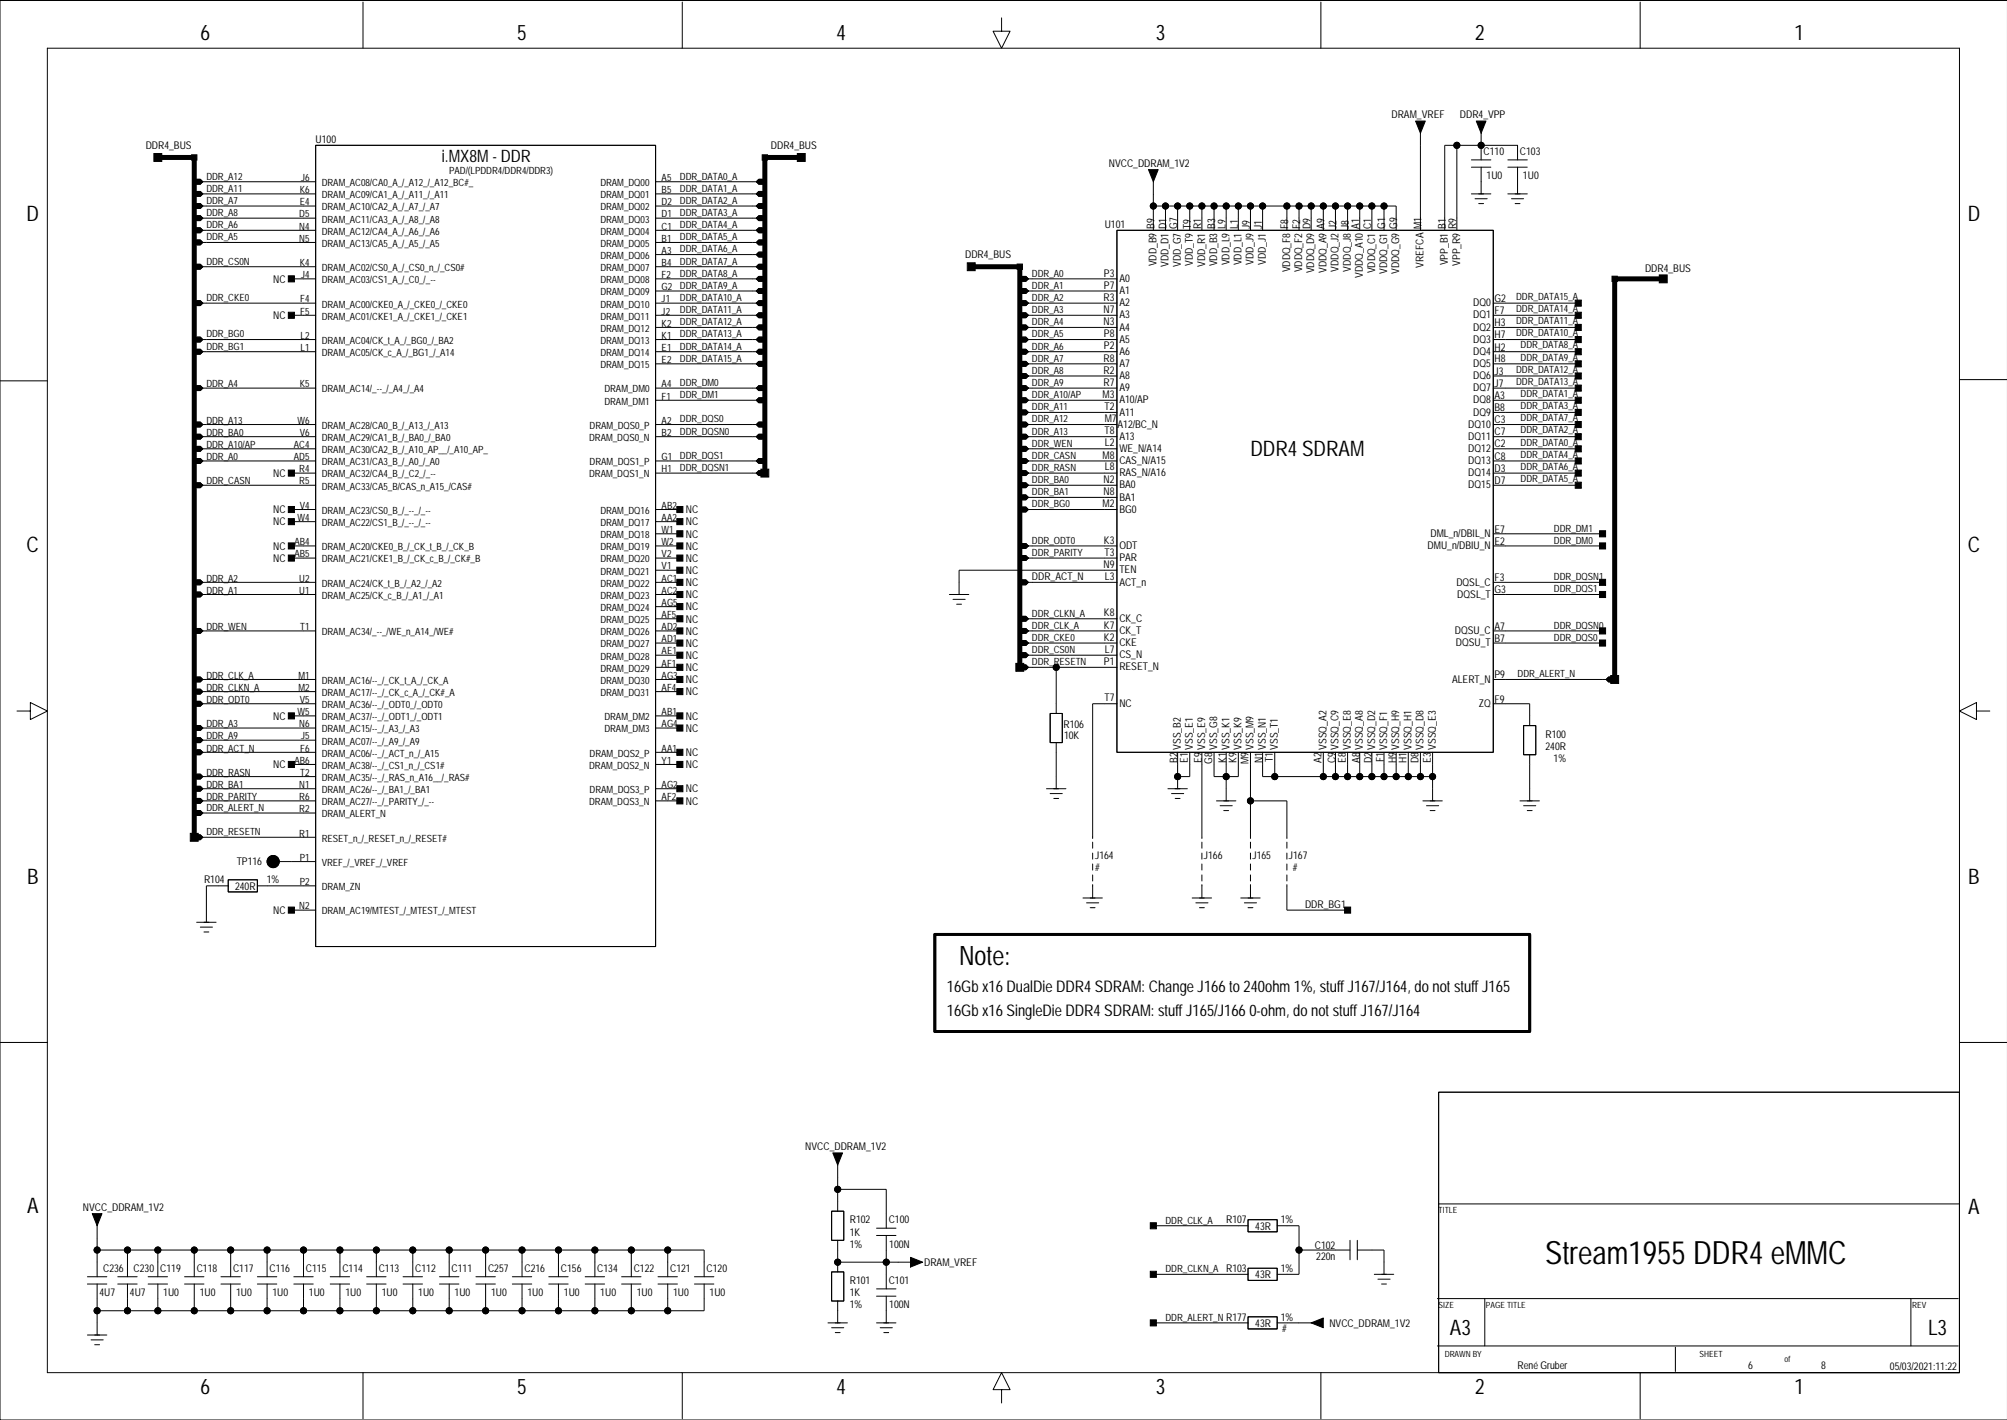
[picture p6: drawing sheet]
<svg xmlns="http://www.w3.org/2000/svg" width="420mm" height="297mm" viewBox="0 0 420 297" stroke-linecap="round" stroke-linejoin="round" font-family="sans-serif">
<defs><g id="words">
<text font-size="6.7" x="323.2" y="264.3">Stream1955 DDR4 eMMC</text>
<text font-size="5.6" x="200.6" y="201.9">Note:</text>
<g font-size="4.5">
<text x="41.9" y="8.4">6</text>
<text x="108.2" y="8.4">5</text>
<text x="175" y="8.4">4</text>
<text x="241.8" y="8.4">3</text>
<text x="308.6" y="8.4">2</text>
<text x="375.3" y="8.4">1</text>
<text x="5.6" y="46.2">D</text>
<text x="411.6" y="46.2">D</text>
<text x="261.6" y="95.5">DDR4 SDRAM</text>
<text x="5.6" y="115.5">C</text>
<text x="411.6" y="115.5">C</text>
<text x="5.7" y="184.8">B</text>
<text x="411.7" y="184.8">B</text>
<text x="5.7" y="253.7">A</text>
<text x="411.7" y="253.9">A</text>
<text x="303.3" y="279.3">A3</text>
<text x="403.3" y="279.3">L3</text>
<text x="41.9" y="291.5">6</text>
<text x="108.2" y="291.5">5</text>
<text x="175" y="291.5">4</text>
<text x="241.8" y="291.5">3</text>
<text x="308.6" y="291.5">2</text>
<text x="375.3" y="291.5">1</text>
</g>
<text font-size="3.6" x="92.4" y="33.9">i.MX8M - DDR</text>
<g font-size="3.4">
<text x="198.1" y="207.4">16Gb x16 DualDie DDR4 SDRAM: Change J166 to 240ohm 1%, stuff J167/J164, do not stuff J165</text>
<text x="198.1" y="212.5">16Gb x16 SingleDie DDR4 SDRAM: stuff J165/J166 0-ohm, do not stuff J167/J164</text>
</g>
<g font-size="2.2">
<text x="66" y="29.9">U100</text>
<text x="291.1" y="24.8">DRAM_VREF</text>
<text x="305.4" y="24.8">DDR4_VPP</text>
<text x="30.5" y="31.2">DDR4_BUS</text>
<text x="161.3" y="31.2">DDR4_BUS</text>
<text x="231.9" y="34.9">NVCC_DDRAM_1V2</text>
<text x="310.3" y="32.5">C110</text>
<text x="317.9" y="32.5">C103</text>
<text x="310.9" y="37.5">1U0</text>
<text x="318.6" y="37.5">1U0</text>
<text x="231.1" y="47.7">U101</text>
<text x="241.5" y="47.9" transform="rotate(-90 241.5 47.9)">B9</text>
<text x="244" y="47.9" transform="rotate(-90 244 47.9)">D1</text>
<text x="246.2" y="47.9" transform="rotate(-90 246.2 47.9)">G7</text>
<text x="249.1" y="47.9" transform="rotate(-90 249.1 47.9)">T9</text>
<text x="251.3" y="47.9" transform="rotate(-90 251.3 47.9)">R1</text>
<text x="254.2" y="47.9" transform="rotate(-90 254.2 47.9)">B3</text>
<text x="256.4" y="47.9" transform="rotate(-90 256.4 47.9)">L9</text>
<text x="258.9" y="47.9" transform="rotate(-90 258.9 47.9)">L1</text>
<text x="261.4" y="47.9" transform="rotate(-90 261.4 47.9)">J9</text>
<text x="264" y="47.9" transform="rotate(-90 264 47.9)">J1</text>
<text x="269.4" y="47.9" transform="rotate(-90 269.4 47.9)">F8</text>
<text x="272" y="47.9" transform="rotate(-90 272 47.9)">F2</text>
<text x="274.1" y="47.9" transform="rotate(-90 274.1 47.9)">D9</text>
<text x="277" y="47.9" transform="rotate(-90 277 47.9)">A9</text>
<text x="279.6" y="47.9" transform="rotate(-90 279.6 47.9)">J2</text>
<text x="282.1" y="47.9" transform="rotate(-90 282.1 47.9)">J8</text>
<text x="284.3" y="47.9" transform="rotate(-90 284.3 47.9)">A1</text>
<text x="286.8" y="47.9" transform="rotate(-90 286.8 47.9)">C1</text>
<text x="289.7" y="47.9" transform="rotate(-90 289.7 47.9)">G1</text>
<text x="292.3" y="47.9" transform="rotate(-90 292.3 47.9)">G9</text>
<text x="297.4" y="47.9" transform="rotate(-90 297.4 47.9)">M1</text>
<text x="302.4" y="47.9" transform="rotate(-90 302.4 47.9)">B1</text>
<text x="304.6" y="47.9" transform="rotate(-90 304.6 47.9)">R9</text>
<text x="57.1" y="59.1">NC</text>
<text x="201.9" y="54">DDR4_BUS</text>
<text x="230.9" y="57.8">P3</text>
<text x="234.1" y="59">A0</text>
<text x="241.9" y="55.7" transform="rotate(-90 241.9 55.7)">VDD_B9</text>
<text x="244.4" y="55.8" transform="rotate(-90 244.4 55.8)">VDD_D1</text>
<text x="247" y="55.9" transform="rotate(-90 247 55.9)">VDD_G7</text>
<text x="249.5" y="55.6" transform="rotate(-90 249.5 55.6)">VDD_T9</text>
<text x="252.1" y="55.8" transform="rotate(-90 252.1 55.8)">VDD_R1</text>
<text x="254.6" y="55.7" transform="rotate(-90 254.6 55.7)">VDD_B3</text>
<text x="257.1" y="55.5" transform="rotate(-90 257.1 55.5)">VDD_L9</text>
<text x="259.7" y="55.5" transform="rotate(-90 259.7 55.5)">VDD_L1</text>
<text x="262.2" y="55.4" transform="rotate(-90 262.2 55.4)">VDD_J9</text>
<text x="264.8" y="55.4" transform="rotate(-90 264.8 55.4)">VDD_J1</text>
<text x="269.8" y="57" transform="rotate(-90 269.8 57)">VDDQ_F8</text>
<text x="272.4" y="57" transform="rotate(-90 272.4 57)">VDDQ_F2</text>
<text x="274.9" y="57.2" transform="rotate(-90 274.9 57.2)">VDDQ_D9</text>
<text x="277.5" y="57.1" transform="rotate(-90 277.5 57.1)">VDDQ_A9</text>
<text x="280" y="56.8" transform="rotate(-90 280 56.8)">VDDQ_J2</text>
<text x="282.5" y="56.8" transform="rotate(-90 282.5 56.8)">VDDQ_J8</text>
<text x="285.1" y="58.1" transform="rotate(-90 285.1 58.1)">VDDQ_A10</text>
<text x="287.6" y="57.2" transform="rotate(-90 287.6 57.2)">VDDQ_C1</text>
<text x="290.2" y="57.3" transform="rotate(-90 290.2 57.3)">VDDQ_G1</text>
<text x="292.7" y="57.3" transform="rotate(-90 292.7 57.3)">VDDQ_G9</text>
<text x="297.8" y="56" transform="rotate(-90 297.8 56)">VREFCA</text>
<text x="302.9" y="55.5" transform="rotate(-90 302.9 55.5)">VPP_B1</text>
<text x="305.4" y="55.6" transform="rotate(-90 305.4 55.6)">VPP_R9</text>
<text x="344.1" y="56.8">DDR4_BUS</text>
<text x="230.8" y="62.9">R3</text>
<text x="230.8" y="65.5">N7</text>
<text x="230.9" y="60.4">P7</text>
<text x="234.1" y="61.5">A1</text>
<text x="234.1" y="64.1">A2</text>
<text x="308.1" y="64.1">DQ0</text>
<text x="312.6" y="63.1">G2</text>
<text x="312.6" y="65.6">F7</text>
<text x="57.1" y="66.7">NC</text>
<text x="230.8" y="68">N3</text>
<text x="230.9" y="70.5">P8</text>
<text x="234.1" y="69.2">A4</text>
<text x="234.1" y="66.6">A3</text>
<text x="234.1" y="71.7">A5</text>
<text x="308.1" y="66.6">DQ1</text>
<text x="308.1" y="69.2">DQ2</text>
<text x="308.1" y="71.7">DQ3</text>
<text x="312.6" y="70.7">H7</text>
<text x="312.6" y="68.2">H3</text>
<text x="230.8" y="75.6">R8</text>
<text x="230.9" y="73.1">P2</text>
<text x="234.1" y="74.2">A6</text>
<text x="234.1" y="76.8">A7</text>
<text x="308.1" y="76.8">DQ5</text>
<text x="308.1" y="74.2">DQ4</text>
<text x="312.6" y="73.3">H2</text>
<text x="312.6" y="75.8">H8</text>
<text x="230.6" y="83.2">M3</text>
<text x="230.8" y="80.7">R7</text>
<text x="230.8" y="78.2">R2</text>
<text x="234.1" y="79.3">A8</text>
<text x="234.1" y="81.8">A9</text>
<text x="308.1" y="79.3">DQ6</text>
<text x="308.1" y="81.8">DQ7</text>
<text x="312.6" y="80.9">J7</text>
<text x="312.6" y="78.3">J3</text>
<text x="312.6" y="83.4">A3</text>
<text x="231" y="85.8">T2</text>
<text x="231.1" y="88.3">M7</text>
<text x="233.7" y="89.5">A12/BC_N</text>
<text x="234.1" y="86.9">A11</text>
<text x="234.1" y="84.4">A10/AP</text>
<text x="307.1" y="89.5">DQ10</text>
<text x="308.1" y="84.4">DQ8</text>
<text x="308.1" y="86.9">DQ9</text>
<text x="312.6" y="88.5">C3</text>
<text x="312.6" y="86">B8</text>
<text x="230.6" y="95.9">M8</text>
<text x="231" y="90.9">T8</text>
<text x="231.1" y="93.4">L2</text>
<text x="234.1" y="94.5">WE_N/A14</text>
<text x="234.1" y="92">A13</text>
<text x="307.1" y="94.5">DQ12</text>
<text x="307.1" y="92">DQ11</text>
<text x="312.6" y="91">C7</text>
<text x="312.6" y="93.6">C2</text>
<text x="57.1" y="99.7">NC</text>
<text x="230.8" y="101">N2</text>
<text x="231.1" y="98.4">L8</text>
<text x="234.1" y="99.6">RAS_N/A16</text>
<text x="234.1" y="97.1">CAS_N/A15</text>
<text x="307.1" y="97.1">DQ13</text>
<text x="307.1" y="99.6">DQ14</text>
<text x="312.6" y="101.2">D7</text>
<text x="312.6" y="98.7">D3</text>
<text x="312.6" y="96.1">C8</text>
<text x="57.1" y="107.4">NC</text>
<text x="143.5" y="107.4">NC</text>
<text x="230.6" y="106.1">M2</text>
<text x="230.8" y="103.6">N8</text>
<text x="234.1" y="107.2">BG0</text>
<text x="234.1" y="102.2">BA0</text>
<text x="234.1" y="104.7">BA1</text>
<text x="307.1" y="102.2">DQ15</text>
<text x="57.1" y="109.9">NC</text>
<text x="143.5" y="109.9">NC</text>
<text x="143.5" y="112.4">NC</text>
<text x="230.9" y="113.7">K3</text>
<text x="299.2" y="112.3">DML_n/DBIL_N</text>
<text x="312.6" y="114">E2</text>
<text x="312.6" y="111.4">E7</text>
<text x="57.1" y="117.5">NC</text>
<text x="57.1" y="115">NC</text>
<text x="143.5" y="115">NC</text>
<text x="143.5" y="117.5">NC</text>
<text x="230.8" y="118.8">N9</text>
<text x="231" y="116.3">T3</text>
<text x="234.1" y="114.9">ODT</text>
<text x="234.1" y="119.9">TEN</text>
<text x="234.1" y="117.4">PAR</text>
<text x="298.6" y="114.9">DMU_n/DBIU_N</text>
<text x="143.5" y="120.1">NC</text>
<text x="143.5" y="122.6">NC</text>
<text x="143.5" y="125.1">NC</text>
<text x="215.9" y="121.3">DDR_ACT_N</text>
<text x="231.1" y="121.3">L3</text>
<text x="234.1" y="122.5">ACT_n</text>
<text x="304.6" y="122.5">DQSL_C</text>
<text x="304.8" y="125">DQSL_T</text>
<text x="312.6" y="124.1">G3</text>
<text x="312.6" y="121.6">F3</text>
<text x="143.5" y="127.7">NC</text>
<text x="143.5" y="130.2">NC</text>
<text x="230.9" y="129">K8</text>
<text x="230.9" y="131.5">K7</text>
<text x="234.1" y="130.1">CK_C</text>
<text x="312.6" y="131.7">A7</text>
<text x="143.5" y="132.8">NC</text>
<text x="143.5" y="135.3">NC</text>
<text x="143.5" y="137.8">NC</text>
<text x="230.9" y="134">K2</text>
<text x="231.1" y="136.6">L7</text>
<text x="234.1" y="132.6">CK_T</text>
<text x="234.1" y="135.2">CKE</text>
<text x="234.1" y="137.7">CS_N</text>
<text x="304.3" y="132.6">DQSU_C</text>
<text x="304.5" y="135.2">DQSU_T</text>
<text x="312.6" y="134.3">B7</text>
<text x="143.5" y="140.4">NC</text>
<text x="143.5" y="142.9">NC</text>
<text x="230.9" y="139">P1</text>
<text x="234.1" y="140.3">RESET_N</text>
<text x="303.7" y="142.8">ALERT_N</text>
<text x="312.6" y="141.9">P9</text>
<text x="143.5" y="145.5">NC</text>
<text x="231" y="146.7">T7</text>
<text x="234.1" y="147.9">NC</text>
<text x="309.3" y="147.9">ZQ</text>
<text x="312.6" y="147">F9</text>
<text x="57.1" y="150.5">NC</text>
<text x="143.5" y="150.5">NC</text>
<text x="143.5" y="153.1">NC</text>
<text x="222.5" y="152.2">R106</text>
<text x="222.6" y="154.6">10K</text>
<text x="323.3" y="154.3">R100</text>
<text x="57.1" y="160.7">NC</text>
<text x="143.5" y="158.2">NC</text>
<text x="143.5" y="160.7">NC</text>
<text x="246.3" y="159.6" transform="rotate(-90 246.3 159.6)">B2</text>
<text x="247" y="156.9" transform="rotate(-90 247 156.9)">VSS_B2</text>
<text x="248.5" y="159.6" transform="rotate(-90 248.5 159.6)">E1</text>
<text x="249.5" y="156.9" transform="rotate(-90 249.5 156.9)">VSS_E1</text>
<text x="251.4" y="159.6" transform="rotate(-90 251.4 159.6)">E9</text>
<text x="252.1" y="156.9" transform="rotate(-90 252.1 156.9)">VSS_E9</text>
<text x="253.6" y="159.8" transform="rotate(-90 253.6 159.8)">G8</text>
<text x="254.6" y="156.9" transform="rotate(-90 254.6 156.9)">VSS_G8</text>
<text x="256.5" y="159.6" transform="rotate(-90 256.5 159.6)">K1</text>
<text x="257.1" y="156.9" transform="rotate(-90 257.1 156.9)">VSS_K1</text>
<text x="258.6" y="159.6" transform="rotate(-90 258.6 159.6)">K9</text>
<text x="259.7" y="156.9" transform="rotate(-90 259.7 156.9)">VSS_K9</text>
<text x="261.2" y="159.9" transform="rotate(-90 261.2 159.9)">M9</text>
<text x="262.2" y="156.9" transform="rotate(-90 262.2 156.9)">VSS_M9</text>
<text x="264.1" y="159.7" transform="rotate(-90 264.1 159.7)">N1</text>
<text x="264.8" y="156.9" transform="rotate(-90 264.8 156.9)">VSS_N1</text>
<text x="266.3" y="159.5" transform="rotate(-90 266.3 159.5)">T1</text>
<text x="267.3" y="156.9" transform="rotate(-90 267.3 156.9)">VSS_T1</text>
<text x="276.4" y="159.6" transform="rotate(-90 276.4 159.6)">A2</text>
<text x="277.5" y="156.9" transform="rotate(-90 277.5 156.9)">VSSQ_A2</text>
<text x="279.3" y="159.7" transform="rotate(-90 279.3 159.7)">C9</text>
<text x="280" y="156.9" transform="rotate(-90 280 156.9)">VSSQ_C9</text>
<text x="281.5" y="159.6" transform="rotate(-90 281.5 159.6)">E8</text>
<text x="282.5" y="156.9" transform="rotate(-90 282.5 156.9)">VSSQ_E8</text>
<text x="284.4" y="159.6" transform="rotate(-90 284.4 159.6)">A8</text>
<text x="285.1" y="156.9" transform="rotate(-90 285.1 156.9)">VSSQ_A8</text>
<text x="286.9" y="159.7" transform="rotate(-90 286.9 159.7)">D2</text>
<text x="287.6" y="156.9" transform="rotate(-90 287.6 156.9)">VSSQ_D2</text>
<text x="289.5" y="159.5" transform="rotate(-90 289.5 159.5)">F1</text>
<text x="290.2" y="156.9" transform="rotate(-90 290.2 156.9)">VSSQ_F1</text>
<text x="292" y="159.7" transform="rotate(-90 292 159.7)">H9</text>
<text x="292.7" y="156.9" transform="rotate(-90 292.7 156.9)">VSSQ_H9</text>
<text x="294.2" y="159.7" transform="rotate(-90 294.2 159.7)">H1</text>
<text x="295.2" y="156.9" transform="rotate(-90 295.2 156.9)">VSSQ_H1</text>
<text x="296.7" y="159.7" transform="rotate(-90 296.7 159.7)">D8</text>
<text x="297.8" y="156.9" transform="rotate(-90 297.8 156.9)">VSSQ_D8</text>
<text x="299.3" y="159.6" transform="rotate(-90 299.3 159.6)">E3</text>
<text x="300.3" y="156.9" transform="rotate(-90 300.3 156.9)">VSSQ_E3</text>
<text x="323.3" y="156.8">240R</text>
<text x="325" y="159.4">1%</text>
<text x="143.5" y="165.8">NC</text>
<text x="143.5" y="168.3">NC</text>
<text x="229.1" y="179.7">J164</text>
<text x="251.8" y="179.7">J166</text>
<text x="262" y="179.7">J165</text>
<text x="269.6" y="179.7">J167</text>
<text x="42.7" y="184.7">R104</text>
<text x="49.5" y="181">TP116</text>
<text x="55.8" y="184.7">1%</text>
<text x="229.1" y="182.2">#</text>
<text x="270.4" y="182.2">#</text>
<text x="49.2" y="186.2">240R</text>
<text x="57.1" y="191.2">NC</text>
<text x="273" y="189.9">DDR_BG1</text>
<text x="168.5" y="240.6">NVCC_DDRAM_1V2</text>
<text x="17.4" y="253.3">NVCC_DDRAM_1V2</text>
<text x="177.8" y="255.9">R102</text>
<text x="185.9" y="255.9">C100</text>
<text x="256.5" y="255.9">R107</text>
<text x="262.6" y="257.2">43R</text>
<text x="267.9" y="255.9">1%</text>
<text x="177.8" y="261">1%</text>
<text x="177.8" y="258.5">1K</text>
<text x="186" y="261">100N</text>
<text x="275" y="261.2">C102</text>
<text x="275.3" y="263.5">220n</text>
<text x="21.6" y="266.1">C236</text>
<text x="27.9" y="266.1">C230</text>
<text x="33.5" y="266.1">C119</text>
<text x="41.1" y="266.1">C118</text>
<text x="48.8" y="266.1">C117</text>
<text x="56.4" y="266.1">C116</text>
<text x="64" y="266.1">C115</text>
<text x="71.6" y="266.1">C114</text>
<text x="79.2" y="266.1">C113</text>
<text x="86.8" y="266.1">C112</text>
<text x="94.5" y="266.1">C111</text>
<text x="102.1" y="266.1">C257</text>
<text x="109.7" y="266.1">C216</text>
<text x="117.3" y="266.1">C156</text>
<text x="124.9" y="266.1">C134</text>
<text x="132.6" y="266.1">C122</text>
<text x="140.2" y="266.1">C121</text>
<text x="147.8" y="266.1">C120</text>
<text x="177.8" y="268.6">R101</text>
<text x="185.9" y="268.6">C101</text>
<text x="193.3" y="264.7">DRAM_VREF</text>
<text x="262.6" y="267.3">43R</text>
<text x="267.9" y="266.1">1%</text>
<text x="20.8" y="271.1">4U7</text>
<text x="27.2" y="271.1">4U7</text>
<text x="34.2" y="271.1">1U0</text>
<text x="41.8" y="271.1">1U0</text>
<text x="49.4" y="271.1">1U0</text>
<text x="57" y="271.1">1U0</text>
<text x="64.6" y="271.1">1U0</text>
<text x="72.2" y="271.1">1U0</text>
<text x="79.9" y="271.1">1U0</text>
<text x="87.5" y="271.1">1U0</text>
<text x="95.1" y="271.1">1U0</text>
<text x="102.7" y="271.1">1U0</text>
<text x="110.3" y="271.1">1U0</text>
<text x="118" y="271.1">1U0</text>
<text x="125.6" y="271.1">1U0</text>
<text x="133.2" y="271.1">1U0</text>
<text x="140.8" y="271.1">1U0</text>
<text x="148.4" y="271.1">1U0</text>
<text x="177.8" y="273.7">1%</text>
<text x="177.8" y="271.2">1K</text>
<text x="186" y="273.7">100N</text>
<text x="262.6" y="277.5">43R</text>
<text x="267.9" y="276.2">1%</text>
<text x="268.2" y="278.7">#</text>
<text x="278.1" y="277.5">NVCC_DDRAM_1V2</text>
<text x="317.4" y="286.4">René Gruber</text>
<text x="365.7" y="286.4">6</text>
<text x="380.9" y="286.4">8</text>
<text x="395.3" y="286.6">05/03/2021:11:22</text>
</g>
<g font-size="2.1">
<text x="43.2" y="37.6">DDR_A12</text>
<text x="43.2" y="40.1">DDR_A11</text>
<text x="62.7" y="40.4">K6</text>
<text x="63" y="37.9">J6</text>
<text x="67.3" y="38.9">DRAM_AC08/CA0_A_/_A12_/_A12_BC#_</text>
<text x="67.3" y="41.5">DRAM_AC09/CA1_A_/_A11_/_A11</text>
<text x="94" y="36.3">PAD/(LPDDR4/DDR4/DDR3)</text>
<text x="125.6" y="38.9">DRAM_DQ00</text>
<text x="125.6" y="41.5">DRAM_DQ01</text>
<text x="138.4" y="40.4">B5 DDR_DATA1_A</text>
<text x="138.4" y="37.9">A5 DDR_DATA0_A</text>
<text x="43.2" y="45.2">DDR_A8</text>
<text x="43.2" y="42.6">DDR_A7</text>
<text x="43.2" y="47.7">DDR_A6</text>
<text x="62.6" y="45.5">D5</text>
<text x="62.7" y="42.9">E4</text>
<text x="67.3" y="44">DRAM_AC10/CA2_A_/_A7_/_A7</text>
<text x="67.3" y="46.5">DRAM_AC11/CA3_A_/_A8_/_A8</text>
<text x="125.6" y="44">DRAM_DQ02</text>
<text x="125.6" y="46.5">DRAM_DQ03</text>
<text x="138.4" y="45.5">D1</text>
<text x="138.4" y="42.9">D2 DDR_DATA2_A</text>
<text x="142.2" y="45.2">DDR_DATA3_A</text>
<text x="142.2" y="47.7">DDR_DATA4_A</text>
<text x="43.2" y="50.3">DDR_A5</text>
<text x="62.6" y="50.6">N5</text>
<text x="62.6" y="48">N4</text>
<text x="67.3" y="49.1">DRAM_AC12/CA4_A_/_A6_/_A6</text>
<text x="67.3" y="51.6">DRAM_AC13/CA5_A_/_A5_/_A5</text>
<text x="125.6" y="51.6">DRAM_DQ05</text>
<text x="125.6" y="49.1">DRAM_DQ04</text>
<text x="138.4" y="48">C1</text>
<text x="138.4" y="53.1">A3 DDR_DATA6_A</text>
<text x="138.4" y="50.6">B1</text>
<text x="142.2" y="50.3">DDR_DATA5_A</text>
<text x="43.2" y="55.3">DDR_CS0N</text>
<text x="62.7" y="55.6">K4</text>
<text x="63" y="58.2">J4</text>
<text x="67.3" y="56.7">DRAM_AC02/CS0_A_/_CS0_n_/_CS0#</text>
<text x="67.3" y="59.2">DRAM_AC03/CS1_A_/_C0_/_--</text>
<text x="125.6" y="56.7">DRAM_DQ07</text>
<text x="125.6" y="59.2">DRAM_DQ08</text>
<text x="125.6" y="54.2">DRAM_DQ06</text>
<text x="138.4" y="58.2">F2</text>
<text x="138.4" y="55.6">B4 DDR_DATA7_A</text>
<text x="142.2" y="57.9">DDR_DATA8_A</text>
<text x="215.9" y="57.9">DDR_A0</text>
<text x="43.2" y="63">DDR_CKE0</text>
<text x="62.8" y="65.8">F5</text>
<text x="62.8" y="63.3">F4</text>
<text x="67.3" y="64.3">DRAM_AC00/CKE0_A_/_CKE0_/_CKE0</text>
<text x="125.6" y="64.3">DRAM_DQ10</text>
<text x="125.6" y="61.8">DRAM_DQ09</text>
<text x="138.4" y="65.8">J2</text>
<text x="138.4" y="60.7">G2 DDR_DATA9_A</text>
<text x="138.4" y="63.3">J1</text>
<text x="142.2" y="65.5">DDR_DATA11_A</text>
<text x="142.2" y="63">DDR_DATA10_A</text>
<text x="215.9" y="60.4">DDR_A1</text>
<text x="215.9" y="63">DDR_A2</text>
<text x="215.9" y="65.5">DDR_A3</text>
<text x="317.1" y="65.3">DDR_DATA14_A</text>
<text x="317.1" y="62.7">DDR_DATA15_A</text>
<text x="43.2" y="70.6">DDR_BG0</text>
<text x="62.9" y="70.9">L2</text>
<text x="67.3" y="66.9">DRAM_AC01/CKE1_A_/_CKE1_/_CKE1</text>
<text x="67.3" y="71.9">DRAM_AC04/CK_t_A_/_BG0_/_BA2</text>
<text x="125.6" y="71.9">DRAM_DQ13</text>
<text x="125.6" y="66.9">DRAM_DQ11</text>
<text x="125.6" y="69.4">DRAM_DQ12</text>
<text x="138.4" y="68.3">K2 DDR_DATA12_A</text>
<text x="138.4" y="70.9">K1</text>
<text x="142.2" y="70.6">DDR_DATA13_A</text>
<text x="215.9" y="70.6">DDR_A5</text>
<text x="215.9" y="68">DDR_A4</text>
<text x="317.1" y="67.8">DDR_DATA11_A</text>
<text x="317.1" y="70.3">DDR_DATA10_A</text>
<text x="43.2" y="73.1">DDR_BG1</text>
<text x="62.9" y="73.4">L1</text>
<text x="67.3" y="74.5">DRAM_AC05/CK_c_A_/_BG1_/_A14</text>
<text x="125.6" y="74.5">DRAM_DQ14</text>
<text x="125.6" y="77">DRAM_DQ15</text>
<text x="138.4" y="76">E2 DDR_DATA15_A</text>
<text x="138.4" y="73.4">E1</text>
<text x="142.2" y="73.1">DDR_DATA14_A</text>
<text x="215.9" y="75.7">DDR_A7</text>
<text x="215.9" y="73.1">DDR_A6</text>
<text x="317.1" y="78">DDR_DATA12_A</text>
<text x="318.1" y="72.9">DDR_DATA8_A</text>
<text x="318.1" y="75.4">DDR_DATA9_A</text>
<text x="43.2" y="81">DDR_A4</text>
<text x="62.7" y="81">K5</text>
<text x="67.3" y="82.1">DRAM_AC14/_--_/_A4_/_A4</text>
<text x="126.4" y="82.1">DRAM_DM0</text>
<text x="138.4" y="83.6">F1</text>
<text x="138.4" y="81">A4 DDR_DM0</text>
<text x="142.2" y="83.3">DDR_DM1</text>
<text x="215.9" y="78.2">DDR_A8</text>
<text x="215.9" y="83.3">DDR_A10/AP</text>
<text x="215.9" y="80.7">DDR_A9</text>
<text x="317.1" y="80.5">DDR_DATA13_A</text>
<text x="318.1" y="83">DDR_DATA1_A</text>
<text x="43.2" y="88.6">DDR_A13</text>
<text x="62.2" y="88.6">W6</text>
<text x="67.3" y="89.7">DRAM_AC28/CA0_B_/_A13_/_A13</text>
<text x="123.3" y="89.7">DRAM_DQS0_P</text>
<text x="126.4" y="84.6">DRAM_DM1</text>
<text x="138.4" y="88.6">A2 DDR_DQS0</text>
<text x="215.9" y="88.4">DDR_A12</text>
<text x="215.9" y="85.8">DDR_A11</text>
<text x="318.1" y="85.6">DDR_DATA3_A</text>
<text x="318.1" y="88.1">DDR_DATA7_A</text>
<text x="43.2" y="93.7">DDR_A10/AP</text>
<text x="43.2" y="91.2">DDR_BA0</text>
<text x="61.5" y="93.7">AC4</text>
<text x="62.7" y="91.2">V6</text>
<text x="67.3" y="92.3">DRAM_AC29/CA1_B_/_BA0_/_BA0</text>
<text x="67.3" y="94.8">DRAM_AC30/CA2_B_/_A10_AP__/_A10_AP_</text>
<text x="123.2" y="92.3">DRAM_DQS0_N</text>
<text x="138.4" y="91.2">B2 DDR_DQSN0</text>
<text x="142.2" y="96">DDR_DQS1</text>
<text x="215.9" y="90.9">DDR_A13</text>
<text x="215.9" y="96">DDR_CASN</text>
<text x="215.9" y="93.4">DDR_WEN</text>
<text x="318.1" y="95.7">DDR_DATA4_A</text>
<text x="318.1" y="90.7">DDR_DATA2_A</text>
<text x="318.1" y="93.2">DDR_DATA0_A</text>
<text x="43.2" y="101.3">DDR_CASN</text>
<text x="43.2" y="96.3">DDR_A0</text>
<text x="61.5" y="96.3">AD5</text>
<text x="62.6" y="101.3">R5</text>
<text x="62.6" y="98.8">R4</text>
<text x="67.3" y="97.3">DRAM_AC31/CA3_B_/_A0_/_A0</text>
<text x="67.3" y="99.9">DRAM_AC32/CA4_B_/_C2_/_--</text>
<text x="123.2" y="99.9">DRAM_DQS1_N</text>
<text x="123.3" y="97.3">DRAM_DQS1_P</text>
<text x="138.4" y="96.3">G1</text>
<text x="138.4" y="98.8">H1</text>
<text x="142.2" y="98.5">DDR_DQSN1</text>
<text x="215.9" y="101">DDR_BA0</text>
<text x="215.9" y="98.5">DDR_RASN</text>
<text x="318.1" y="100.8">DDR_DATA5_A</text>
<text x="318.1" y="98.3">DDR_DATA6_A</text>
<text x="62.7" y="106.4">V4</text>
<text x="67.3" y="102.4">DRAM_AC33/CA5_B/CAS_n_A15_/CAS#</text>
<text x="67.3" y="107.5">DRAM_AC23/CS0_B_/_--_/_--</text>
<text x="125.6" y="107.5">DRAM_DQ16</text>
<text x="138.4" y="106.4">AB2</text>
<text x="215.9" y="106.1">DDR_BG0</text>
<text x="215.9" y="103.6">DDR_BA1</text>
<text x="62.2" y="109">W4</text>
<text x="67.3" y="110">DRAM_AC22/CS1_B_/_--_/_--</text>
<text x="125.6" y="110">DRAM_DQ17</text>
<text x="125.6" y="112.6">DRAM_DQ18</text>
<text x="138.4" y="111.5">W1</text>
<text x="138.4" y="109">AA2</text>
<text x="215.9" y="113.7">DDR_ODT0</text>
<text x="325" y="113.7">DDR_DM0</text>
<text x="325" y="111.2">DDR_DM1</text>
<text x="61.6" y="116.6">AB5</text>
<text x="61.6" y="114">AB4</text>
<text x="67.3" y="115.1">DRAM_AC20/CKE0_B_/_CK_t_B_/_CK_B</text>
<text x="67.3" y="117.7">DRAM_AC21/CKE1_B_/_CK_c_B_/_CK#_B</text>
<text x="125.6" y="117.7">DRAM_DQ20</text>
<text x="125.6" y="115.1">DRAM_DQ19</text>
<text x="138.4" y="114">W2</text>
<text x="138.4" y="116.6">V2</text>
<text x="138.4" y="119.1">V1</text>
<text x="215.9" y="116.3">DDR_PARITY</text>
<text x="43.2" y="124.2">DDR_A1</text>
<text x="43.2" y="121.7">DDR_A2</text>
<text x="62.6" y="121.7">U2</text>
<text x="62.6" y="124.2">U1</text>
<text x="67.3" y="125.3">DRAM_AC25/CK_c_B_/_A1_/_A1</text>
<text x="67.3" y="122.7">DRAM_AC24/CK_t_B_/_A2_/_A2</text>
<text x="125.6" y="120.2">DRAM_DQ21</text>
<text x="125.6" y="125.3">DRAM_DQ23</text>
<text x="125.6" y="122.7">DRAM_DQ22</text>
<text x="138.4" y="121.7">AC1</text>
<text x="138.4" y="124.2">AC2</text>
<text x="325" y="121.4">DDR_DQSN1</text>
<text x="325" y="123.9">DDR_DQS1</text>
<text x="43.2" y="131.8">DDR_WEN</text>
<text x="62.8" y="131.8">T1</text>
<text x="125.6" y="127.8">DRAM_DQ24</text>
<text x="125.6" y="130.3">DRAM_DQ25</text>
<text x="138.4" y="129.3">AF5</text>
<text x="138.4" y="126.7">AG5</text>
<text x="138.4" y="131.8">AD2</text>
<text x="215.9" y="131.5">DDR_CLK_A</text>
<text x="215.9" y="129">DDR_CLKN_A</text>
<text x="325" y="131.5">DDR_DQSN0</text>
<text x="67.3" y="132.9">DRAM_AC34/_--_/WE_n_A14_/WE#</text>
<text x="125.6" y="132.9">DRAM_DQ26</text>
<text x="125.6" y="135.4">DRAM_DQ27</text>
<text x="125.6" y="138">DRAM_DQ28</text>
<text x="138.4" y="136.9">AE1</text>
<text x="138.4" y="134.4">AD1</text>
<text x="215.9" y="134.1">DDR_CKE0</text>
<text x="215.9" y="136.6">DDR_CS0N</text>
<text x="325" y="134.1">DDR_DQS0</text>
<text x="43.2" y="142">DDR_CLK_A</text>
<text x="62.4" y="142">M1</text>
<text x="67.3" y="143">DRAM_AC16/--_/_CK_t_A_/_CK_A</text>
<text x="125.6" y="140.5">DRAM_DQ29</text>
<text x="125.6" y="143">DRAM_DQ30</text>
<text x="138.4" y="142">AG3</text>
<text x="138.4" y="139.4">AF1</text>
<text x="215.9" y="139.1">DDR_RESETN</text>
<text x="317.4" y="141.7">DDR_ALERT_N</text>
<text x="43.2" y="147.1">DDR_ODT0</text>
<text x="43.2" y="144.5">DDR_CLKN_A</text>
<text x="62.2" y="149.6">W5</text>
<text x="62.4" y="144.5">M2</text>
<text x="62.7" y="147.1">V5</text>
<text x="67.3" y="148.1">DRAM_AC36/--_/_ODT0_/_ODT0</text>
<text x="67.3" y="145.6">DRAM_AC17/--_/_CK_c_A_/_CK#_A</text>
<text x="125.6" y="145.6">DRAM_DQ31</text>
<text x="138.4" y="144.5">AF4</text>
<text x="138.4" y="149.6">AB1</text>
<text x="43.2" y="152.1">DDR_A3</text>
<text x="43.2" y="154.7">DDR_A9</text>
<text x="62.6" y="152.1">N6</text>
<text x="63" y="154.7">J5</text>
<text x="67.3" y="155.7">DRAM_AC07/--_/_A9_/_A9</text>
<text x="67.3" y="153.2">DRAM_AC15/--_/_A3_/_A3</text>
<text x="67.3" y="150.7">DRAM_AC37/--_/_ODT1_/_ODT1</text>
<text x="126.4" y="150.7">DRAM_DM2</text>
<text x="126.4" y="153.2">DRAM_DM3</text>
<text x="138.4" y="152.1">AG4</text>
<text x="43.2" y="157.2">DDR_ACT_N</text>
<text x="61.6" y="159.8">AB6</text>
<text x="62.8" y="157.2">F6</text>
<text x="67.3" y="160.8">DRAM_AC38/--_/_CS1_n_/_CS1#</text>
<text x="67.3" y="158.3">DRAM_AC06/--_/_ACT_n_/_A15</text>
<text x="123.2" y="160.8">DRAM_DQS2_N</text>
<text x="123.3" y="158.3">DRAM_DQS2_P</text>
<text x="138.4" y="159.8">Y1</text>
<text x="138.4" y="157.2">AA1</text>
<text x="43.2" y="162.3">DDR_RASN</text>
<text x="43.2" y="164.8">DDR_BA1</text>
<text x="43.2" y="167.4">DDR_PARITY</text>
<text x="62.6" y="164.8">N1</text>
<text x="62.6" y="167.4">R6</text>
<text x="62.8" y="162.3">T2</text>
<text x="67.3" y="163.4">DRAM_AC35/--_/_RAS_n_A16__/_RAS#</text>
<text x="67.3" y="165.9">DRAM_AC26/--_/_BA1_/_BA1</text>
<text x="123.3" y="165.9">DRAM_DQS3_P</text>
<text x="138.4" y="164.8">AG2</text>
<text x="138.4" y="167.4">AF2</text>
<text x="43.2" y="169.6">DDR_ALERT_N</text>
<text x="62.6" y="169.9">R2</text>
<text x="67.3" y="171">DRAM_ALERT_N</text>
<text x="67.3" y="168.4">DRAM_AC27/--_/_PARITY_/_--</text>
<text x="123.2" y="168.4">DRAM_DQS3_N</text>
<text x="43.2" y="174.7">DDR_RESETN</text>
<text x="62.6" y="175">R1</text>
<text x="67.3" y="176.1">RESET_n_/_RESET_n_/_RESET#</text>
<text x="62.7" y="185.1">P2</text>
<text x="62.7" y="180.1">P1</text>
<text x="67.3" y="181.1">VREF_/_VREF_/_VREF</text>
<text x="62.6" y="190.2">N2</text>
<text x="67.3" y="191.3">DRAM_AC19/MTEST_/_MTEST_/_MTEST</text>
<text x="67.3" y="186.2">DRAM_ZN</text>
<text x="243.8" y="256">DDR_CLK_A</text>
<text x="243.8" y="266.1">DDR_CLKN_A R103</text>
<text x="243.8" y="276.3">DDR_ALERT_N R177</text>
</g>
<g font-size="1.8">
<text x="300.9" y="253.7">TITLE</text>
<text x="300.9" y="273.5">SIZE</text>
<text x="310.8" y="273.5">PAGE TITLE</text>
<text x="400" y="273.5">REV</text>
<text x="302.2" y="284">DRAWN BY</text>
<text x="355.5" y="284">SHEET</text>
<text x="373.3" y="284.9">of</text>
</g>
</g></defs>
<g fill="none" stroke="#000" stroke-width=".21">
<path d="M9.9 10.1h400v277h-400zM75.9 .4v9.7M142.7 .4v9.7M209.5 3.7v2.8h1.8l-1.8 3.6-1.8-3.6h1.8M276.3 .4v9.7M343.1 .4v9.7M419.9 .1h-419.9v296.9h419.9M41.1 37.5h.8l.5 .5-.5 .5h-.8l-.5-.5zM42.4 38h23.6M43.2 38h.1M66 30.4h71.1v167.6h-71.1zM137.1 38h21.1"/>
<path d="M157.4 38h.1M158.2 38l.5-.5h.8l.5 .5-.5 .5h-.8zM241.2 38v10.2M297.1 27.9v20.3M304.7 30.4v17.8M307.8 35h4M307.8 33.4h4M309.8 38h.1M309.8 30.4h.1M309.8 27.9v5.5M309.8 35v5.6M315.4 35h4.1"/>
<path d="M315.4 33.4h4.1M317.4 38h.1M317.4 33.4v-3h-15.2v17.8M317.4 35v5.6M41.1 55.3h.8l.5 .5-.5 .5h-.8l-.5-.5zM41.1 50.2h.8l.5 .5-.5 .5h-.8l-.5-.5zM41.1 47.7h.8l.5 .5-.5 .5h-.8l-.5-.5zM41.1 45.1h.8l.5 .5-.5 .5h-.8l-.5-.5zM41.1 42.6h.8l.5 .5-.5 .5h-.8l-.5-.5zM41.1 40h.8l.5 .6-.5 .5h-.8l-.5-.5zM42.4 40.6h23.6M42.4 50.7h23.6"/>
<path d="M42.4 55.8h23.6M42.4 43.1h23.6M42.4 45.6h23.6M42.4 48.2h23.6M43.2 55.8h.1M43.2 50.7h.1M43.2 48.2h.1M43.2 45.6h.1M43.2 43.1h.1M43.2 40.6h.1M60.9 58.3h5.1M137.1 40.6h21.1"/>
<path d="M137.1 50.7h21.1M137.1 55.8h21.1M137.1 43.1h21.1M137.1 53.3h21.1M137.1 45.6h21.1M137.1 58.3h21.1M137.1 48.2h21.1M157.4 48.2h.1M157.4 45.6h.1M157.4 55.8h.1M157.4 58.3h.1M157.4 53.3h.1"/>
<path d="M157.4 43.1h.1M157.4 50.7h.1M157.4 40.6h.1M158.2 45.6l.5-.5h.8l.5 .5-.5 .5h-.8zM158.2 53.3l.5-.6h.8l.5 .6-.5 .5h-.8zM158.2 40.6l.5-.6h.8l.5 .6-.5 .5h-.8zM158.7 47.7h.8l.5 .5-.5 .5h-.8l-.5-.5zM158.7 55.3h.8l.5 .5-.5 .5h-.8l-.5-.5zM158.7 57.8h.8l.5 .5-.5 .5h-.8l-.5-.5zM158.7 42.6h.8l.5 .5-.5 .5h-.8l-.5-.5zM158.7 50.2h.8l.5 .5-.5 .5h-.8l-.5-.5zM213.3 58.3l.5-.5h.8l.5 .5-.5 .5h-.8z"/>
<path d="M215.1 58.3h18.5M215.9 58.3h.1M233.6 48.2h78.7v109.2h-78.7zM241.2 43.1h50.8v5.1M243.8 43.1v5.1M246.3 43.1v5.1M248.9 43.1v5.1M251.4 43.1v5.1M253.9 43.1v5.1M256.5 43.1v5.1M259 43.1v5.1M261.6 43.1v5.1"/>
<path d="M264.1 43.1v5.1M269.2 43.1v5.1M271.7 43.1v5.1M274.3 43.1v5.1M276.8 43.1v5.1M279.3 43.1v5.1M281.9 43.1v5.1M284.4 43.1v5.1M287 43.1v5.1M289.5 43.1v5.1M307.8 40.6h4M308.5 41.6h2.6"/>
<path d="M309.3 42.6h1M315.4 40.6h4.1M316.2 41.6h2.5M316.9 42.6h1M0 79.7h9.9M41.1 73.1h.8l.5 .5-.5 .5h-.8l-.5-.5zM41.1 70.5h.8l.5 .5-.5 .5h-.8l-.5-.5zM41.1 62.9h.8l.5 .5-.5 .5h-.8l-.5-.5zM42.4 71h23.6M42.4 73.6h23.6M42.4 63.4h23.6M43.2 73.6h.1"/>
<path d="M43.2 71h.1M43.2 63.4h.1M60.9 66h5.1M137.1 71h21.1M137.1 66h21.1M137.1 76.1h21.1M137.1 73.6h21.1M137.1 63.4h21.1M137.1 68.5h21.1M137.1 60.9h21.1M157.4 60.9h.1M157.4 68.5h.1"/>
<path d="M157.4 63.4h.1M157.4 73.6h.1M157.4 76.1h.1M157.4 71h.1M157.4 66h.1M158.2 60.9l.5-.5h.8l.5 .5-.5 .5h-.8zM158.2 73.6l.5-.5h.8l.5 .5-.5 .5h-.8zM158.2 66l.5-.6h.8l.5 .6-.5 .5h-.8zM158.7 68h.8l.5 .5-.5 .5h-.8l-.5-.5zM158.7 62.9h.8l.5 .5-.5 .5h-.8l-.5-.5zM158.7 75.6h.8l.5 .5-.5 .5h-.8l-.5-.5zM158.7 70.5h.8l.5 .5-.5 .5h-.8l-.5-.5z"/>
<path d="M213.3 66l.5-.6h.8l.5 .6-.5 .5h-.8zM213.3 78.6l.5-.5h.8l.5 .5-.5 .6h-.8zM213.3 71l.5-.5h.8l.5 .5-.5 .5h-.8zM213.3 73.6l.5-.5h.8l.5 .5-.5 .5h-.8zM213.3 76.1l.5-.5h.8l.5 .5-.5 .5h-.8zM213.3 63.4l.5-.5h.8l.5 .5-.5 .5h-.8zM213.3 60.9l.5-.5h.8l.5 .5-.5 .5h-.8zM213.3 68.5l.5-.5h.8l.5 .5-.5 .5h-.8zM215.1 71h18.5M215.1 66h18.5M215.1 76.1h18.5M215.1 73.6h18.5"/>
<path d="M215.1 63.4h18.5M215.1 68.5h18.5M215.1 60.9h18.5M215.1 78.6h18.5M215.9 66h.1M215.9 78.6h.1M215.9 71h.1M215.9 73.6h.1M215.9 76.1h.1M215.9 63.4h.1M215.9 60.9h.1M215.9 68.5h.1"/>
<path d="M312.3 71h17.8M312.3 66h17.8M312.3 76.1h17.8M312.3 73.6h17.8M312.3 63.4h17.8M312.3 68.5h17.8M312.3 78.6h17.8M409.9 79.4h9.9M40.6 93.9l.5-.5h.8l.5 .5-.5 .5h-.8zM40.6 81.2l.5-.5h.8l.5 .5-.5 .5h-.8zM41.1 95.9h.8l.5 .5-.5 .5h-.8l-.5-.5zM41.1 90.8h.8l.5 .5-.5 .6h-.8l-.5-.6z"/>
<path d="M41.1 88.3h.8l.5 .5-.5 .5h-.8l-.5-.5zM42.4 93.9h23.6M42.4 96.4h23.6M42.4 91.3h23.6M42.4 88.8h23.6M42.4 81.2h23.6M43.2 96.4h.1M43.2 93.9h.1M43.2 91.3h.1M43.2 88.8h.1M43.2 81.2h.1M60.9 99h5.1"/>
<path d="M137.1 96.4h21.1M137.1 91.3h21.1M137.1 88.8h21.1M137.1 81.2h21.1M137.1 83.7h21.1M137.1 99h21.1M157.4 96.4h.1M157.4 99h.1M157.4 88.8h.1M157.4 91.3h.1M157.4 83.7h.1M157.4 81.2h.1"/>
<path d="M158.2 88.8l.5-.5h.8l.5 .5-.5 .5h-.8zM158.2 81.2l.5-.5h.8l.5 .5-.5 .5h-.8zM158.7 95.9h.8l.5 .5-.5 .5h-.8l-.5-.5zM158.7 98.5h.8l.5 .5-.5 .5h-.8l-.5-.5zM158.7 90.8h.8l.5 .5-.5 .6h-.8l-.5-.6zM158.7 83.2h.8l.5 .5-.5 .5h-.8l-.5-.5zM213.3 81.2l.5-.5h.8l.5 .5-.5 .5h-.8zM213.3 83.7l.5-.5h.8l.5 .5-.5 .5h-.8zM213.3 91.3l.5-.5h.8l.5 .5-.5 .6h-.8zM213.3 88.8l.5-.5h.8l.5 .5-.5 .5h-.8zM213.3 86.3l.5-.5h.8l.5 .5-.5 .5h-.8zM213.3 99l.5-.5h.8l.5 .5-.5 .5h-.8z"/>
<path d="M213.3 96.4l.5-.5h.8l.5 .5-.5 .5h-.8zM213.3 93.9l.5-.5h.8l.5 .5-.5 .5h-.8zM215.1 93.9h18.5M215.1 96.4h18.5M215.1 91.3h18.5M215.1 88.8h18.5M215.1 81.2h18.5M215.1 86.3h18.5M215.1 83.7h18.5M215.1 99h18.5M215.9 81.2h.1M215.9 83.7h.1"/>
<path d="M215.9 91.3h.1M215.9 88.8h.1M215.9 86.3h.1M215.9 99h.1M215.9 96.4h.1M215.9 93.9h.1M312.3 93.9h17.8M312.3 96.4h17.8M312.3 91.3h17.8M312.3 88.8h17.8M312.3 81.2h17.8M312.3 86.3h17.8"/>
<path d="M312.3 83.7h17.8M312.3 99h17.8M41.1 101h.8l.5 .5-.5 .5h-.8l-.5-.5zM42.4 101.5h23.6M43.2 101.5h.1M60.9 106.6h5.1M60.9 114.2h5.1M60.9 116.7h5.1M60.9 109.1h5.1M137.1 106.6h5.1M137.1 114.2h5.1M137.1 119.3h5.1"/>
<path d="M137.1 116.7h5.1M137.1 109.1h5.1M137.1 111.7h5.1M213.3 116.7l.5-.5h.8l.5 .5-.5 .5h-.8zM213.3 114.2l.5-.5h.8l.5 .5-.5 .5h-.8zM213.3 101.5l.5-.5h.8l.5 .5-.5 .5h-.8zM213.3 106.6l.5-.5h.8l.5 .5-.5 .5h-.8zM213.3 104l.5-.5h.8l.5 .5-.5 .6h-.8zM215.1 101.5h18.5M215.1 106.6h18.5M215.1 104h18.5M215.1 114.2h18.5"/>
<path d="M215.1 116.7h18.5M215.9 116.7h.1M215.9 114.2h.1M215.9 101.5h.1M215.9 106.6h.1M215.9 104h.1M233.6 119.3h-33v5.1M312.3 101.5h17.8M312.3 114.2h22.9M312.3 111.7h22.9M41.1 131.5h.8l.5 .5-.5 .5h-.8l-.5-.5zM41.1 123.9h.8l.5 .5-.5 .5h-.8l-.5-.5z"/>
<path d="M41.1 121.3h.8l.5 .5-.5 .5h-.8l-.5-.5zM42.4 124.4h23.6M42.4 121.8h23.6M42.4 132h23.6M43.2 132h.1M43.2 124.4h.1M43.2 121.8h.1M137.1 124.4h5.1M137.1 121.8h5.1M137.1 132h5.1M137.1 134.5h5.1M137.1 137.1h5.1"/>
<path d="M137.1 139.6h5.1M137.1 126.9h5.1M137.1 129.4h5.1M198.6 124.4h4M199.3 125.4h2.6M200.1 126.4h1M213.3 121.8l.5-.5h.8l.5 .5-.5 .5h-.8zM213.3 134.5l.5-.5h.8l.5 .5-.5 .5h-.8zM213.3 139.6l.5-.5h.8l.5 .5-.5 .5h-.8zM213.3 137.1l.5-.6h.8l.5 .6-.5 .5h-.8zM213.3 132l.5-.5h.8l.5 .5-.5 .5h-.8zM213.3 129.4l.5-.5h.8l.5 .5-.5 .5h-.8z"/>
<path d="M215.1 121.8h18.5M215.1 132h18.5M215.1 134.5h18.5M215.1 137.1h18.5M215.1 139.6h18.5M215.1 129.4h18.5M215.9 121.8h.1M215.9 134.5h.1M215.9 139.6h.1M215.9 137.1h.1M215.9 132h.1M215.9 129.4h.1"/>
<path d="M220.9 139.6v9.6M312.3 124.4h22.9M312.3 121.8h22.9M312.3 132h22.9M312.3 134.5h22.9M3.6 148.7h2.7v-1.7l3.6 1.7-3.6 1.8v-1.8M40.6 157.4l.5-.5h.8l.5 .5-.5 .5h-.8zM40.6 152.3l.5-.5h.8l.5 .5-.5 .5h-.8zM40.6 144.7l.5-.5h.8l.5 .5-.5 .5h-.8zM41.1 154.3h.8l.5 .5-.5 .5h-.8l-.5-.5zM41.1 146.7h.8l.5 .5-.5 .5h-.8l-.5-.5zM41.1 141.6h.8l.5 .5-.5 .5h-.8l-.5-.5z"/>
<path d="M42.4 147.2h23.6M42.4 152.3h23.6M42.4 154.8h23.6M42.4 157.4h23.6M42.4 142.1h23.6M42.4 144.7h23.6M43.2 157.4h.1M43.2 154.8h.1M43.2 152.3h.1M43.2 147.2h.1M43.2 144.7h.1M43.2 142.1h.1"/>
<path d="M60.9 149.8h5.1M60.9 159.9h5.1M137.1 152.3h5.1M137.1 157.4h5.1M137.1 142.1h5.1M137.1 144.7h5.1M137.1 149.8h5.1M137.1 159.9h5.1M219.7 149.2h2.5v6.1h-2.5zM220.9 155.3v9.7M233.6 147.2h-5.1v28.2M246.3 157.4v7.6"/>
<path d="M248.9 157.4v5h-2.6M251.4 157.4v18M253.9 157.4v5h5.1v-5M256.5 157.4v10.1M261.6 157.4v18M264.1 157.4v5h35.6M266.6 157.4v5M276.8 157.4v5M279.3 157.4v5M281.9 157.4v5M284.4 157.4v5M287 157.4v5"/>
<path d="M289.5 157.4v5M292 157.4v5M294.6 157.4v5M297.1 157.4v5M299.7 157.4v10.1M312.3 147.2h7.7v4.6M312.3 142.1h23.7M318.7 151.8h2.5v6.1h-2.5zM320 157.9v9.6M335.2 142.1h.1M336.5 141.6h.7l.5 .5-.5 .5h-.7l-.5-.5zM413.4 148.7v-1.7l-3.5 1.7 3.5 1.8v-1.8h2.8"/>
<path d="M40.6 165l.5-.5h.8l.5 .5-.5 .5h-.8zM41.1 174.6h.8l.5 .5-.5 .6h-.8l-.5-.6zM41.1 169.6h.8l.5 .5-.5 .5h-.8l-.5-.5zM41.1 167h.8l.5 .5-.5 .5h-.8l-.5-.5zM41.1 161.9h.8l.5 .5-.5 .6h-.8l-.5-.6zM42.4 162.4h23.6M42.4 165h23.6M42.4 167.5h23.6M42.4 175.1h23.6M42.4 170.1h23.6M43.2 175.1h.1M43.2 170.1h.1"/>
<path d="M43.2 167.5h.1M43.2 165h.1M43.2 162.4h.1M137.1 165h5.1M137.1 167.5h5.1M218.9 165h4.1M219.7 166h2.5M220.4 167h1M228.5 176.2v1.2M228.5 178.4v1.3M244.3 165h4.1M245.1 166h2.5"/>
<path d="M245.8 167h1M246.3 162.4h.1M251.4 176.2v1.2M251.4 178.4v1.3M254.5 167.5h4M255.2 168.5h2.6M256 169.6h1M261.6 167.5h7.6v7.9M261.6 176.2v1.2M261.6 178.4v1.3M269.2 176.2v1.2M269.2 178.4v1.3"/>
<path d="M297.6 167.5h4.1M298.4 168.5h2.5M299.1 169.6h1.1M317.9 167.5h4.1M318.7 168.5h2.5M319.5 169.6h1M41.1 192.9h4.1M41.9 193.9h2.5M42.7 195h1M47.7 184h6.1v2.6h-6.1zM47.7 185.3h-4.5v7.6M53.8 185.3h12.2"/>
<path d="M58.4 180.2h.1M58.4 180.2h7.6M60.9 190.4h5.1M226.5 187.8h4.1M227.3 188.9h2.5M228 189.9h1.1M228.5 185.3h.1M228.5 180.7v1.3M228.5 183v1.3M228.5 185.1v2.7M249.4 187.8h4M250.1 188.9h2.6"/>
<path d="M250.9 189.9h1M251.4 185.3h.1M251.4 180.7v1.3M251.4 183v1.3M251.4 185.1v2.7M259.5 187.8h4.1M260.3 188.9h2.5M261.1 189.9h1M261.6 185.3h.1M261.6 180.7v1.3M261.6 183v1.3M261.6 185.1v2.7"/>
<path d="M269.2 185.1v5.3h12.7M269.2 180.7v1.3M269.2 183v1.3M0 218.1h9.9M409.9 218.1h9.9M300.9 228.5h109v58.6h-109zM20.3 256.4v10.7M174 253.4h2.5v6.1h-2.5zM175.2 243.7v9.7M175.2 259.5v6.6M175.2 248.8h10.2v8.1M183.3 258.4h4.1"/>
<path d="M183.3 256.9h4.1M185.4 258.4v11.2M241.2 256.4h19.9M261.1 255.1h6v2.6h-6zM267.1 256.4h4.6v10.2h-4.6M282.4 259.5v4M283.9 259.5v4M300.9 251.8h109M18.3 279.3h4M18.3 267.1h4M18.3 268.6h4M20.3 268.6v10.7"/>
<path d="M20.3 261.5h127v5.6M24.6 267.1h4.1M24.6 268.6h4.1M26.7 261.5v5.6M26.7 268.6v5.6M31 267.1h4M31 268.6h4M33 261.5v5.6M33 268.6v5.6M38.6 267.1h4.1M38.6 268.6h4.1M40.6 261.5v5.6"/>
<path d="M40.6 268.6v5.6M46.2 267.1h4.1M46.2 268.6h4.1M48.2 261.5v5.6M48.2 268.6v5.6M53.8 267.1h4.1M53.8 268.6h4.1M55.9 261.5v5.6M55.9 268.6v5.6M61.5 267.1h4M61.5 268.6h4M63.5 261.5v5.6"/>
<path d="M63.5 268.6v5.6M69.1 267.1h4M69.1 268.6h4M71.1 261.5v5.6M71.1 268.6v5.6M76.7 267.1h4.1M76.7 268.6h4.1M78.7 261.5v5.6M78.7 268.6v5.6M84.3 267.1h4.1M84.3 268.6h4.1M86.3 261.5v5.6"/>
<path d="M86.3 268.6v5.6M91.9 267.1h4.1M91.9 268.6h4.1M94 261.5v5.6M94 268.6v5.6M99.5 267.1h4.1M99.5 268.6h4.1M101.6 261.5v5.6M101.6 268.6v5.6M107.2 267.1h4M107.2 268.6h4M109.2 261.5v5.6"/>
<path d="M109.2 268.6v5.6M114.8 267.1h4M114.8 268.6h4M116.8 261.5v5.6M116.8 268.6v5.6M122.4 267.1h4.1M122.4 268.6h4.1M124.4 261.5v5.6M124.4 268.6v5.6M130 267.1h4.1M130 268.6h4.1M132.1 261.5v5.6"/>
<path d="M132.1 268.6v5.6M137.6 267.1h4.1M137.6 268.6h4.1M139.7 261.5v5.6M139.7 268.6v5.6M145.3 267.1h4M145.3 268.6h4M147.3 268.6v5.6h-127M173.2 276.7h4.1M174 266.1h2.5v6.1h-2.5zM174 277.7h2.5M174.7 278.8h1"/>
<path d="M175.2 274.2h.1M175.2 264h.1M175.2 272.2v4.5M175.2 264h15.3M183.3 276.7h4.1M183.3 271.1h4.1M183.3 269.6h4.1M184.1 277.7h2.5M184.9 278.8h1M185.4 274.2h.1M185.4 271.1v5.6M241.2 276.7h19.9"/>
<path d="M241.2 266.6h19.9M261.1 265.3h6v2.5h-6zM261.1 275.5h6v2.5h-6zM267.1 276.7h7.2M271.7 261.5h10.7M283.9 261.5h5.6v5.1M287.5 266.6h4M288.2 267.6h2.6M289 268.6h1M300.7 271.6h108.9M310.6 271.6v9.9M399.7 271.6v9.9"/>
<path d="M19 280.3h2.6M19.8 281.3h1M75.9 287.1v9.7M142.7 287.1v9.7M209.5 290.7h1.8l-1.8-3.6-1.8 3.6h1.8v2.8M276.3 287.1v9.7M300.7 281.5h108.9M343.1 287.1v9.7M350.4 281.8v5.1"/>
<circle cx="304.7" cy="30.4" r=".63"/>
<circle cx="309.8" cy="30.4" r=".63"/>
<circle cx="241.2" cy="43.1" r=".63"/>
<circle cx="243.8" cy="43.1" r=".63"/>
<circle cx="246.3" cy="43.1" r=".63"/>
<circle cx="248.9" cy="43.1" r=".63"/>
<circle cx="251.4" cy="43.1" r=".63"/>
<circle cx="253.9" cy="43.1" r=".63"/>
<circle cx="256.5" cy="43.1" r=".63"/>
<circle cx="259" cy="43.1" r=".63"/>
<circle cx="261.6" cy="43.1" r=".63"/>
<circle cx="264.1" cy="43.1" r=".63"/>
<circle cx="269.2" cy="43.1" r=".63"/>
<circle cx="271.7" cy="43.1" r=".63"/>
<circle cx="274.3" cy="43.1" r=".63"/>
<circle cx="276.8" cy="43.1" r=".63"/>
<circle cx="279.3" cy="43.1" r=".63"/>
<circle cx="281.9" cy="43.1" r=".63"/>
<circle cx="284.4" cy="43.1" r=".63"/>
<circle cx="287" cy="43.1" r=".63"/>
<circle cx="289.5" cy="43.1" r=".63"/>
<circle cx="220.9" cy="139.6" r=".63"/>
<circle cx="246.3" cy="162.4" r=".63"/>
<circle cx="256.5" cy="162.4" r=".63"/>
<circle cx="261.6" cy="167.5" r=".63"/>
<circle cx="266.6" cy="162.4" r=".63"/>
<circle cx="276.8" cy="162.4" r=".63"/>
<circle cx="279.3" cy="162.4" r=".63"/>
<circle cx="281.9" cy="162.4" r=".63"/>
<circle cx="284.4" cy="162.4" r=".63"/>
<circle cx="287" cy="162.4" r=".63"/>
<circle cx="289.5" cy="162.4" r=".63"/>
<circle cx="292" cy="162.4" r=".63"/>
<circle cx="294.6" cy="162.4" r=".63"/>
<circle cx="297.1" cy="162.4" r=".63"/>
<circle cx="299.7" cy="162.4" r=".63"/>
<circle cx="57.1" cy="180.2" r="1.27"/>
<circle cx="175.2" cy="248.8" r=".63"/>
<circle cx="20.3" cy="261.5" r=".63"/>
<circle cx="20.3" cy="274.2" r=".63"/>
<circle cx="26.7" cy="261.5" r=".63"/>
<circle cx="26.7" cy="274.2" r=".63"/>
<circle cx="33" cy="261.5" r=".63"/>
<circle cx="33" cy="274.2" r=".63"/>
<circle cx="40.6" cy="261.5" r=".63"/>
<circle cx="40.6" cy="274.2" r=".63"/>
<circle cx="48.2" cy="261.5" r=".63"/>
<circle cx="48.2" cy="274.2" r=".63"/>
<circle cx="55.9" cy="261.5" r=".63"/>
<circle cx="55.9" cy="274.2" r=".63"/>
<circle cx="63.5" cy="261.5" r=".63"/>
<circle cx="63.5" cy="274.2" r=".63"/>
<circle cx="71.1" cy="261.5" r=".63"/>
<circle cx="71.1" cy="274.2" r=".63"/>
<circle cx="78.7" cy="261.5" r=".63"/>
<circle cx="78.7" cy="274.2" r=".63"/>
<circle cx="86.3" cy="261.5" r=".63"/>
<circle cx="86.3" cy="274.2" r=".63"/>
<circle cx="94" cy="261.5" r=".63"/>
<circle cx="94" cy="274.2" r=".63"/>
<circle cx="101.6" cy="261.5" r=".63"/>
<circle cx="101.6" cy="274.2" r=".63"/>
<circle cx="109.2" cy="261.5" r=".63"/>
<circle cx="109.2" cy="274.2" r=".63"/>
<circle cx="116.8" cy="261.5" r=".63"/>
<circle cx="116.8" cy="274.2" r=".63"/>
<circle cx="124.4" cy="261.5" r=".63"/>
<circle cx="124.4" cy="274.2" r=".63"/>
<circle cx="132" cy="261.5" r=".63"/>
<circle cx="132" cy="274.2" r=".63"/>
<circle cx="139.7" cy="261.5" r=".63"/>
<circle cx="139.7" cy="274.2" r=".63"/>
<circle cx="175.2" cy="264" r=".63"/>
<circle cx="185.4" cy="264" r=".63"/>
<circle cx="271.7" cy="261.5" r=".63"/>
</g>
<g fill="#000" stroke="#000" stroke-width=".21">
<path d="M32.2 32.1h1.6v1.7h-1.6z" fill-rule="evenodd"/>
<path d="M40.1 32.4h1.1v1.1h-1.1z" fill-rule="evenodd"/>
<path d="M41.1 37.5h.8l.5 .5-.5 .5h-.8l-.5-.5z" fill-rule="evenodd"/>
<path d="M158.2 38l.5-.5h.8l.5 .5-.5 .5h-.8z" fill-rule="evenodd"/>
<path d="M159.4 32.4h1.1v1.1h-1.1z" fill-rule="evenodd"/>
<path d="M166.8 32.1h1.6v1.7h-1.6z" fill-rule="evenodd"/>
<path d="M240.2 35.5h2.1l-1.1 2.5z" fill-rule="evenodd"/>
<path d="M296.1 25.3h2l-1 2.6z" fill-rule="evenodd"/>
<path d="M308.8 25.3h2l-1 2.6z" fill-rule="evenodd"/>
<path d="M41.1 55.3h.8l.5 .5-.5 .5h-.8l-.5-.5z" fill-rule="evenodd"/>
<path d="M41.1 50.2h.8l.5 .5-.5 .5h-.8l-.5-.5z" fill-rule="evenodd"/>
<path d="M41.1 47.7h.8l.5 .5-.5 .5h-.8l-.5-.5z" fill-rule="evenodd"/>
<path d="M41.1 45.1h.8l.5 .5-.5 .5h-.8l-.5-.5z" fill-rule="evenodd"/>
<path d="M41.1 42.6h.8l.5 .5-.5 .5h-.8l-.5-.5z" fill-rule="evenodd"/>
<path d="M41.1 40h.8l.5 .6-.5 .5h-.8l-.5-.5z" fill-rule="evenodd"/>
<path d="M60.3 57.7h1.3v1.3h-1.3z" fill-rule="evenodd"/>
<path d="M158.7 47.7h.8l.5 .5-.5 .5h-.8l-.5-.5z" fill-rule="evenodd"/>
<path d="M158.2 45.6l.5-.5h.8l.5 .5-.5 .5h-.8z" fill-rule="evenodd"/>
<path d="M158.7 55.3h.8l.5 .5-.5 .5h-.8l-.5-.5z" fill-rule="evenodd"/>
<path d="M158.7 57.8h.8l.5 .5-.5 .5h-.8l-.5-.5z" fill-rule="evenodd"/>
<path d="M158.2 53.3l.5-.6h.8l.5 .6-.5 .5h-.8z" fill-rule="evenodd"/>
<path d="M158.7 42.6h.8l.5 .5-.5 .5h-.8l-.5-.5z" fill-rule="evenodd"/>
<path d="M158.7 50.2h.8l.5 .5-.5 .5h-.8l-.5-.5z" fill-rule="evenodd"/>
<path d="M158.2 40.6l.5-.6h.8l.5 .6-.5 .5h-.8z" fill-rule="evenodd"/>
<path d="M202.3 55h1.7v1.6h-1.7z" fill-rule="evenodd"/>
<path d="M212.8 55.2h1.1v1.2h-1.1z" fill-rule="evenodd"/>
<path d="M213.3 58.3l.5-.5h.8l.5 .5-.5 .5h-.8z" fill-rule="evenodd"/>
<path d="M337.2 57.8h1.1v1.1h-1.1z" fill-rule="evenodd"/>
<path d="M347.1 57.5h1.6v1.7h-1.6z" fill-rule="evenodd"/>
<path d="M41.1 73.1h.8l.5 .5-.5 .5h-.8l-.5-.5z" fill-rule="evenodd"/>
<path d="M41.1 70.5h.8l.5 .5-.5 .5h-.8l-.5-.5z" fill-rule="evenodd"/>
<path d="M41.1 62.9h.8l.5 .5-.5 .5h-.8l-.5-.5z" fill-rule="evenodd"/>
<path d="M60.3 65.3h1.3v1.3h-1.3z" fill-rule="evenodd"/>
<path d="M158.2 60.9l.5-.5h.8l.5 .5-.5 .5h-.8z" fill-rule="evenodd"/>
<path d="M158.7 68h.8l.5 .5-.5 .5h-.8l-.5-.5z" fill-rule="evenodd"/>
<path d="M158.7 62.9h.8l.5 .5-.5 .5h-.8l-.5-.5z" fill-rule="evenodd"/>
<path d="M158.2 73.6l.5-.5h.8l.5 .5-.5 .5h-.8z" fill-rule="evenodd"/>
<path d="M158.7 75.6h.8l.5 .5-.5 .5h-.8l-.5-.5z" fill-rule="evenodd"/>
<path d="M158.7 70.5h.8l.5 .5-.5 .5h-.8l-.5-.5z" fill-rule="evenodd"/>
<path d="M158.2 66l.5-.6h.8l.5 .6-.5 .5h-.8z" fill-rule="evenodd"/>
<path d="M213.3 66l.5-.6h.8l.5 .6-.5 .5h-.8z" fill-rule="evenodd"/>
<path d="M213.3 78.6l.5-.5h.8l.5 .5-.5 .6h-.8z" fill-rule="evenodd"/>
<path d="M213.3 71l.5-.5h.8l.5 .5-.5 .5h-.8z" fill-rule="evenodd"/>
<path d="M213.3 73.6l.5-.5h.8l.5 .5-.5 .5h-.8z" fill-rule="evenodd"/>
<path d="M213.3 76.1l.5-.5h.8l.5 .5-.5 .5h-.8z" fill-rule="evenodd"/>
<path d="M213.3 63.4l.5-.5h.8l.5 .5-.5 .5h-.8z" fill-rule="evenodd"/>
<path d="M213.3 60.9l.5-.5h.8l.5 .5-.5 .5h-.8z" fill-rule="evenodd"/>
<path d="M213.3 68.5l.5-.5h.8l.5 .5-.5 .5h-.8z" fill-rule="evenodd"/>
<path d="M329.5 78h1.3v1.3h-1.3z" fill-rule="evenodd"/>
<path d="M329.5 72.9h1.3v1.3h-1.3z" fill-rule="evenodd"/>
<path d="M329.5 67.9h1.3v1.2h-1.3z" fill-rule="evenodd"/>
<path d="M329.5 65.3h1.3v1.3h-1.3z" fill-rule="evenodd"/>
<path d="M329.5 62.8h1.3v1.2h-1.3z" fill-rule="evenodd"/>
<path d="M329.5 75.5h1.3v1.2h-1.3z" fill-rule="evenodd"/>
<path d="M329.5 70.4h1.3v1.3h-1.3z" fill-rule="evenodd"/>
<path d="M41.1 95.9h.8l.5 .5-.5 .5h-.8l-.5-.5z" fill-rule="evenodd"/>
<path d="M40.6 93.9l.5-.5h.8l.5 .5-.5 .5h-.8z" fill-rule="evenodd"/>
<path d="M41.1 90.8h.8l.5 .5-.5 .6h-.8l-.5-.6z" fill-rule="evenodd"/>
<path d="M41.1 88.3h.8l.5 .5-.5 .5h-.8l-.5-.5z" fill-rule="evenodd"/>
<path d="M40.6 81.2l.5-.5h.8l.5 .5-.5 .5h-.8z" fill-rule="evenodd"/>
<path d="M60.3 98.3h1.3v1.3h-1.3z" fill-rule="evenodd"/>
<path d="M158.7 95.9h.8l.5 .5-.5 .5h-.8l-.5-.5z" fill-rule="evenodd"/>
<path d="M158.7 98.5h.8l.5 .5-.5 .5h-.8l-.5-.5z" fill-rule="evenodd"/>
<path d="M158.2 88.8l.5-.5h.8l.5 .5-.5 .5h-.8z" fill-rule="evenodd"/>
<path d="M158.7 90.8h.8l.5 .5-.5 .6h-.8l-.5-.6z" fill-rule="evenodd"/>
<path d="M158.7 83.2h.8l.5 .5-.5 .5h-.8l-.5-.5z" fill-rule="evenodd"/>
<path d="M158.2 81.2l.5-.5h.8l.5 .5-.5 .5h-.8z" fill-rule="evenodd"/>
<path d="M159.2 98.1h1.6v1.7h-1.6z" fill-rule="evenodd"/>
<path d="M213.3 81.2l.5-.5h.8l.5 .5-.5 .5h-.8z" fill-rule="evenodd"/>
<path d="M213.3 83.7l.5-.5h.8l.5 .5-.5 .5h-.8z" fill-rule="evenodd"/>
<path d="M213.3 91.3l.5-.5h.8l.5 .5-.5 .6h-.8z" fill-rule="evenodd"/>
<path d="M213.3 88.8l.5-.5h.8l.5 .5-.5 .5h-.8z" fill-rule="evenodd"/>
<path d="M213.3 86.3l.5-.5h.8l.5 .5-.5 .5h-.8z" fill-rule="evenodd"/>
<path d="M213.3 99l.5-.5h.8l.5 .5-.5 .5h-.8z" fill-rule="evenodd"/>
<path d="M213.3 96.4l.5-.5h.8l.5 .5-.5 .5h-.8z" fill-rule="evenodd"/>
<path d="M213.3 93.9l.5-.5h.8l.5 .5-.5 .5h-.8z" fill-rule="evenodd"/>
<path d="M329.5 95.8h1.3v1.3h-1.3z" fill-rule="evenodd"/>
<path d="M329.5 90.7h1.3v1.3h-1.3z" fill-rule="evenodd"/>
<path d="M329.5 85.6h1.3v1.3h-1.3z" fill-rule="evenodd"/>
<path d="M329.5 98.3h1.3v1.3h-1.3z" fill-rule="evenodd"/>
<path d="M329.5 88.2h1.3v1.2h-1.3z" fill-rule="evenodd"/>
<path d="M329.5 80.6h1.3v1.2h-1.3z" fill-rule="evenodd"/>
<path d="M329.5 83.1h1.3v1.3h-1.3z" fill-rule="evenodd"/>
<path d="M329.5 93.3h1.3v1.2h-1.3z" fill-rule="evenodd"/>
<path d="M41.1 101h.8l.5 .5-.5 .5h-.8l-.5-.5z" fill-rule="evenodd"/>
<path d="M60.3 105.9h1.3v1.3h-1.3z" fill-rule="evenodd"/>
<path d="M60.3 108.5h1.3v1.3h-1.3z" fill-rule="evenodd"/>
<path d="M60.3 113.6h1.3v1.2h-1.3z" fill-rule="evenodd"/>
<path d="M60.3 116.1h1.3v1.3h-1.3z" fill-rule="evenodd"/>
<path d="M141.6 105.9h1.2v1.3h-1.2z" fill-rule="evenodd"/>
<path d="M141.6 108.5h1.2v1.3h-1.2z" fill-rule="evenodd"/>
<path d="M141.6 111h1.2v1.3h-1.2z" fill-rule="evenodd"/>
<path d="M141.6 113.6h1.2v1.2h-1.2z" fill-rule="evenodd"/>
<path d="M141.6 116.1h1.2v1.3h-1.2z" fill-rule="evenodd"/>
<path d="M141.6 118.6h1.2v1.3h-1.2z" fill-rule="evenodd"/>
<path d="M213.3 116.7l.5-.5h.8l.5 .5-.5 .5h-.8z" fill-rule="evenodd"/>
<path d="M213.3 114.2l.5-.5h.8l.5 .5-.5 .5h-.8z" fill-rule="evenodd"/>
<path d="M213.3 101.5l.5-.5h.8l.5 .5-.5 .5h-.8z" fill-rule="evenodd"/>
<path d="M213.3 106.6l.5-.5h.8l.5 .5-.5 .5h-.8z" fill-rule="evenodd"/>
<path d="M213.3 104l.5-.5h.8l.5 .5-.5 .6h-.8z" fill-rule="evenodd"/>
<path d="M329.5 100.9h1.3v1.2h-1.3z" fill-rule="evenodd"/>
<path d="M334.6 113.6h1.2v1.2h-1.2z" fill-rule="evenodd"/>
<path d="M334.6 111h1.2v1.3h-1.2z" fill-rule="evenodd"/>
<path d="M41.1 131.5h.8l.5 .5-.5 .5h-.8l-.5-.5z" fill-rule="evenodd"/>
<path d="M41.1 123.9h.8l.5 .5-.5 .5h-.8l-.5-.5z" fill-rule="evenodd"/>
<path d="M41.1 121.3h.8l.5 .5-.5 .5h-.8l-.5-.5z" fill-rule="evenodd"/>
<path d="M141.6 121.2h1.2v1.3h-1.2z" fill-rule="evenodd"/>
<path d="M141.6 123.7h1.2v1.3h-1.2z" fill-rule="evenodd"/>
<path d="M141.6 126.3h1.2v1.2h-1.2z" fill-rule="evenodd"/>
<path d="M141.6 128.8h1.2v1.3h-1.2z" fill-rule="evenodd"/>
<path d="M141.6 131.3h1.2v1.3h-1.2z" fill-rule="evenodd"/>
<path d="M141.6 133.9h1.2v1.3h-1.2z" fill-rule="evenodd"/>
<path d="M141.6 136.4h1.2v1.3h-1.2z" fill-rule="evenodd"/>
<path d="M213.3 121.8l.5-.5h.8l.5 .5-.5 .5h-.8z" fill-rule="evenodd"/>
<path d="M213.3 134.5l.5-.5h.8l.5 .5-.5 .5h-.8z" fill-rule="evenodd"/>
<path d="M213.3 139.6l.5-.5h.8l.5 .5-.5 .5h-.8z" fill-rule="evenodd"/>
<path d="M213.3 137.1l.5-.6h.8l.5 .6-.5 .5h-.8z" fill-rule="evenodd"/>
<path d="M213.3 132l.5-.5h.8l.5 .5-.5 .5h-.8z" fill-rule="evenodd"/>
<path d="M213.3 129.4l.5-.5h.8l.5 .5-.5 .5h-.8z" fill-rule="evenodd"/>
<path d="M334.6 131.3h1.2v1.3h-1.2z" fill-rule="evenodd"/>
<path d="M334.6 133.9h1.2v1.3h-1.2z" fill-rule="evenodd"/>
<path d="M334.6 121.2h1.2v1.3h-1.2z" fill-rule="evenodd"/>
<path d="M334.6 123.7h1.2v1.3h-1.2z" fill-rule="evenodd"/>
<path d="M40.6 157.4l.5-.5h.8l.5 .5-.5 .5h-.8z" fill-rule="evenodd"/>
<path d="M41.1 154.3h.8l.5 .5-.5 .5h-.8l-.5-.5z" fill-rule="evenodd"/>
<path d="M40.6 152.3l.5-.5h.8l.5 .5-.5 .5h-.8z" fill-rule="evenodd"/>
<path d="M41.1 146.7h.8l.5 .5-.5 .5h-.8l-.5-.5z" fill-rule="evenodd"/>
<path d="M40.6 144.7l.5-.5h.8l.5 .5-.5 .5h-.8z" fill-rule="evenodd"/>
<path d="M41.1 141.6h.8l.5 .5-.5 .5h-.8l-.5-.5z" fill-rule="evenodd"/>
<path d="M60.3 149.1h1.3v1.3h-1.3z" fill-rule="evenodd"/>
<path d="M141.6 139h1.2v1.2h-1.2z" fill-rule="evenodd"/>
<path d="M141.6 141.5h1.2v1.3h-1.2z" fill-rule="evenodd"/>
<path d="M141.6 144h1.2v1.3h-1.2z" fill-rule="evenodd"/>
<path d="M141.6 156.7h1.2v1.3h-1.2z" fill-rule="evenodd"/>
<path d="M141.6 149.1h1.2v1.3h-1.2z" fill-rule="evenodd"/>
<path d="M141.6 151.7h1.2v1.2h-1.2z" fill-rule="evenodd"/>
<path d="M212.5 138.8h1.6v1.6h-1.6z" fill-rule="evenodd"/>
<path d="M336.5 141.6h.7l.5 .5-.5 .5h-.7l-.5-.5z" fill-rule="evenodd"/>
<path d="M336.9 141.3h1.7v1.7h-1.7z" fill-rule="evenodd"/>
<path d="M39.8 174.3h1.7v1.7h-1.7z" fill-rule="evenodd"/>
<path d="M41.1 174.6h.8l.5 .5-.5 .6h-.8l-.5-.6z" fill-rule="evenodd"/>
<path d="M41.1 169.6h.8l.5 .5-.5 .5h-.8l-.5-.5z" fill-rule="evenodd"/>
<path d="M41.1 167h.8l.5 .5-.5 .5h-.8l-.5-.5z" fill-rule="evenodd"/>
<path d="M40.6 165l.5-.5h.8l.5 .5-.5 .5h-.8z" fill-rule="evenodd"/>
<path d="M41.1 161.9h.8l.5 .5-.5 .6h-.8l-.5-.6z" fill-rule="evenodd"/>
<path d="M60.3 159.3h1.3v1.2h-1.3z" fill-rule="evenodd"/>
<path d="M141.6 159.3h1.2v1.2h-1.2z" fill-rule="evenodd"/>
<path d="M141.6 164.4h1.2v1.2h-1.2z" fill-rule="evenodd"/>
<path d="M141.6 166.9h1.2v1.3h-1.2z" fill-rule="evenodd"/>
<path d="M60.3 189.7h1.3v1.3h-1.3z" fill-rule="evenodd"/>
<path d="M281.2 189.7h1.3v1.3h-1.3z" fill-rule="evenodd"/>
<path d="M19.3 253.9h2l-1 2.5z" fill-rule="evenodd"/>
<path d="M174.2 241.2h2l-1 2.5z" fill-rule="evenodd"/>
<path d="M240.6 255.8h1.3v1.2h-1.3z" fill-rule="evenodd"/>
<path d="M190.5 263l2.5 1-2.5 1z" fill-rule="evenodd"/>
<path d="M240.6 265.9h1.3v1.3h-1.3z" fill-rule="evenodd"/>
<path d="M240.6 276.1h1.3v1.3h-1.3z" fill-rule="evenodd"/>
<path d="M274.3 276.7l2.5-1v2z" fill-rule="evenodd"/>
<circle cx="304.7" cy="30.4" r=".63"/>
<circle cx="309.8" cy="30.4" r=".63"/>
<circle cx="241.2" cy="43.1" r=".63"/>
<circle cx="243.8" cy="43.1" r=".63"/>
<circle cx="246.3" cy="43.1" r=".63"/>
<circle cx="248.9" cy="43.1" r=".63"/>
<circle cx="251.4" cy="43.1" r=".63"/>
<circle cx="253.9" cy="43.1" r=".63"/>
<circle cx="256.5" cy="43.1" r=".63"/>
<circle cx="259" cy="43.1" r=".63"/>
<circle cx="261.6" cy="43.1" r=".63"/>
<circle cx="264.1" cy="43.1" r=".63"/>
<circle cx="269.2" cy="43.1" r=".63"/>
<circle cx="271.7" cy="43.1" r=".63"/>
<circle cx="274.3" cy="43.1" r=".63"/>
<circle cx="276.8" cy="43.1" r=".63"/>
<circle cx="279.3" cy="43.1" r=".63"/>
<circle cx="281.9" cy="43.1" r=".63"/>
<circle cx="284.4" cy="43.1" r=".63"/>
<circle cx="287" cy="43.1" r=".63"/>
<circle cx="289.5" cy="43.1" r=".63"/>
<circle cx="220.9" cy="139.6" r=".63"/>
<circle cx="246.3" cy="162.4" r=".63"/>
<circle cx="256.5" cy="162.4" r=".63"/>
<circle cx="261.6" cy="167.5" r=".63"/>
<circle cx="266.6" cy="162.4" r=".63"/>
<circle cx="276.8" cy="162.4" r=".63"/>
<circle cx="279.3" cy="162.4" r=".63"/>
<circle cx="281.9" cy="162.4" r=".63"/>
<circle cx="284.4" cy="162.4" r=".63"/>
<circle cx="287" cy="162.4" r=".63"/>
<circle cx="289.5" cy="162.4" r=".63"/>
<circle cx="292" cy="162.4" r=".63"/>
<circle cx="294.6" cy="162.4" r=".63"/>
<circle cx="297.1" cy="162.4" r=".63"/>
<circle cx="299.7" cy="162.4" r=".63"/>
<circle cx="57.1" cy="180.2" r="1.27"/>
<circle cx="175.2" cy="248.8" r=".63"/>
<circle cx="20.3" cy="261.5" r=".63"/>
<circle cx="20.3" cy="274.2" r=".63"/>
<circle cx="26.7" cy="261.5" r=".63"/>
<circle cx="26.7" cy="274.2" r=".63"/>
<circle cx="33" cy="261.5" r=".63"/>
<circle cx="33" cy="274.2" r=".63"/>
<circle cx="40.6" cy="261.5" r=".63"/>
<circle cx="40.6" cy="274.2" r=".63"/>
<circle cx="48.2" cy="261.5" r=".63"/>
<circle cx="48.2" cy="274.2" r=".63"/>
<circle cx="55.9" cy="261.5" r=".63"/>
<circle cx="55.9" cy="274.2" r=".63"/>
<circle cx="63.5" cy="261.5" r=".63"/>
<circle cx="63.5" cy="274.2" r=".63"/>
<circle cx="71.1" cy="261.5" r=".63"/>
<circle cx="71.1" cy="274.2" r=".63"/>
<circle cx="78.7" cy="261.5" r=".63"/>
<circle cx="78.7" cy="274.2" r=".63"/>
<circle cx="86.3" cy="261.5" r=".63"/>
<circle cx="86.3" cy="274.2" r=".63"/>
<circle cx="94" cy="261.5" r=".63"/>
<circle cx="94" cy="274.2" r=".63"/>
<circle cx="101.6" cy="261.5" r=".63"/>
<circle cx="101.6" cy="274.2" r=".63"/>
<circle cx="109.2" cy="261.5" r=".63"/>
<circle cx="109.2" cy="274.2" r=".63"/>
<circle cx="116.8" cy="261.5" r=".63"/>
<circle cx="116.8" cy="274.2" r=".63"/>
<circle cx="124.4" cy="261.5" r=".63"/>
<circle cx="124.4" cy="274.2" r=".63"/>
<circle cx="132" cy="261.5" r=".63"/>
<circle cx="132" cy="274.2" r=".63"/>
<circle cx="139.7" cy="261.5" r=".63"/>
<circle cx="139.7" cy="274.2" r=".63"/>
<circle cx="175.2" cy="264" r=".63"/>
<circle cx="185.4" cy="264" r=".63"/>
<circle cx="271.7" cy="261.5" r=".63"/>
</g>
<path d="M33 32.9h7.6v142.2M167.6 32.9h-7.6v66.1M203.2 55.8h10.1v83.8M347.9 58.3h-10.2v83.8" fill="none" stroke="#000" stroke-width="1" stroke-linecap="butt"/>
<path d="M195.5 195.5h124.5v20.3h-124.5z" fill="none" stroke="#000" stroke-width=".6"/>
<use href="#words"/>
</svg>
